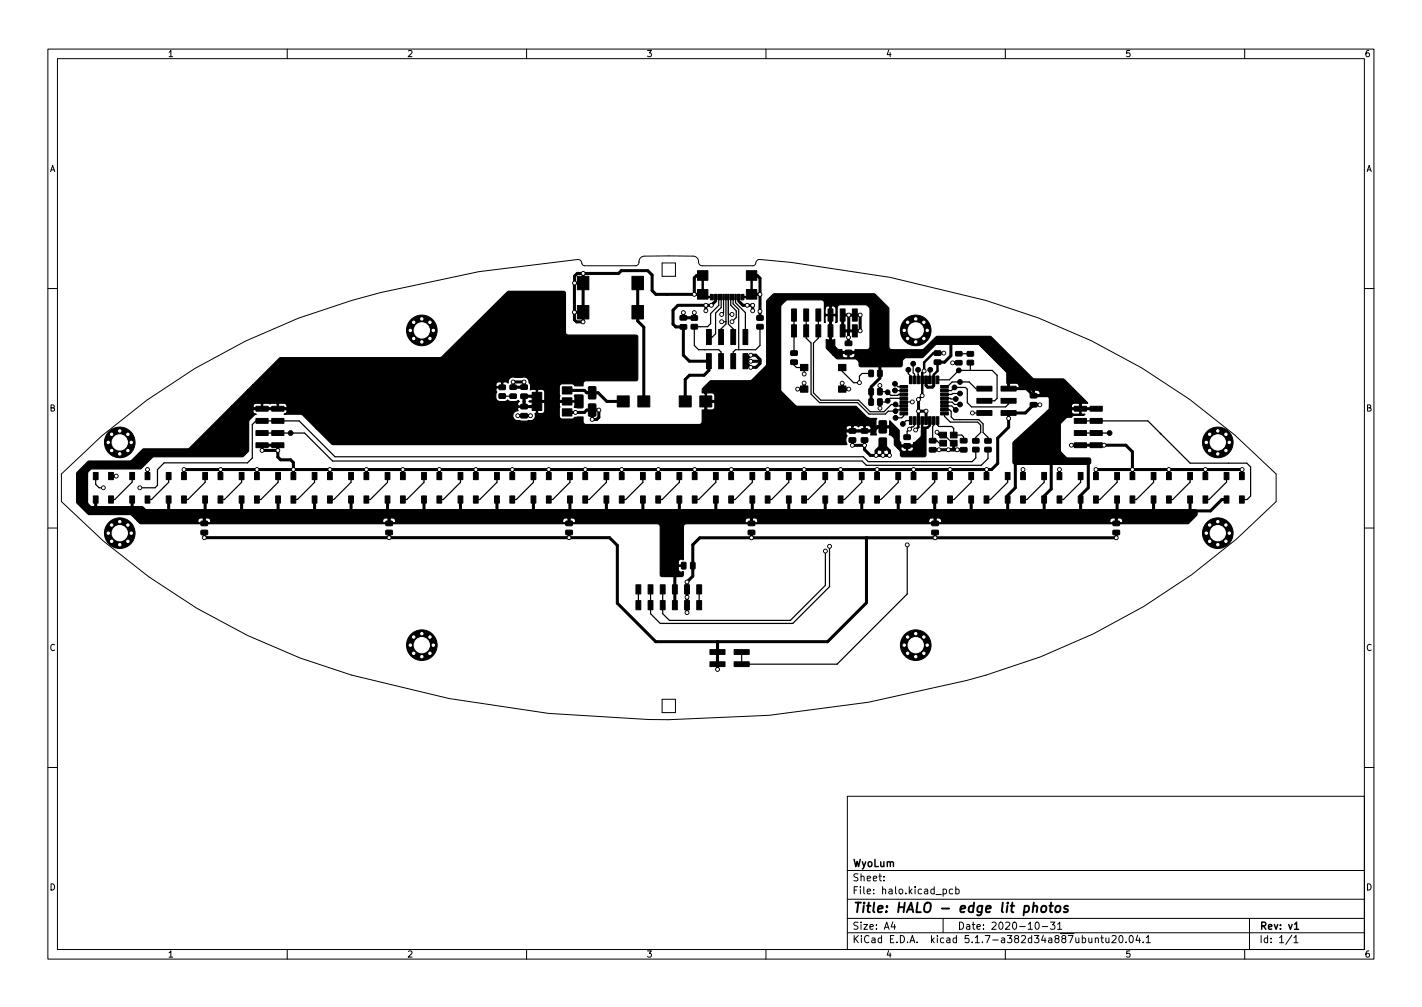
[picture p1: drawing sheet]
<svg xmlns="http://www.w3.org/2000/svg" width="297mm" height="210mm" viewBox="0 0 297 210" stroke-linecap="round" stroke-linejoin="round" font-family="sans-serif">
<defs><g id="words">
<text font-size="2.8" x="178" y="190.6">Title: HALO - edge lit photos</text>
<g font-size="2.1">
<text x="178" y="184">Sheet:</text>
<text x="178" y="181">WyoLum</text>
<text x="178" y="186.7">File: halo.kicad_pcb</text>
<text x="178" y="196.9">KiCad E.D.A. kicad 5.1.7-a382d34a887ubuntu20.04.1</text>
<text x="178" y="194.1">Size: A4</text>
<text x="200" y="194.1">Date: 2020-10-31</text>
<text x="263" y="194.1">Rev: v1</text>
<text x="263" y="196.9">Id: 1/1</text>
</g>
<g font-size="1.8">
<text x="35" y="11.9">1</text>
<text x="85" y="11.9">2</text>
<text x="135" y="11.9">3</text>
<text x="185" y="11.9">4</text>
<text x="235" y="11.9">5</text>
<text x="285" y="11.9">6</text>
<text x="10.3" y="35.9">A</text>
<text x="285.3" y="35.9">A</text>
<text x="10.3" y="85.9">B</text>
<text x="285.3" y="85.9">B</text>
<text x="10.3" y="135.9">C</text>
<text x="285.3" y="135.9">C</text>
<text x="10.3" y="185.9">D</text>
<text x="285.3" y="185.9">D</text>
<text x="35" y="199.9">1</text>
<text x="85" y="199.9">2</text>
<text x="135" y="199.9">3</text>
<text x="185" y="199.9">4</text>
<text x="235" y="199.9">5</text>
<text x="285" y="199.9">6</text>
</g>
</g></defs>
<g fill="none" stroke="#000" stroke-width=".21">
<path d="M10 10.2h277v190.1h-277zM12 12.2h273v186.1h-273zM60 10.2v2M110 10.2v2M160 10.2v2M210 10.2v2M260 10.2v2M138.3 54.9h2.8v2.8h-2.8zM10 60.2h2M285 60.2h2M10 110.2h2M285 110.2h2"/>
<path d="M138.3 146h2.8v2.8h-2.8zM139.7 150.3l21-.9 20.7-2.8 20.5-4.5a138 138 0 0 0 64.7-37.4v-5.7a137.6 137.6 0 0 0-60.6-36.3l-20-4.8-20.8-3.1-6.5-.6a1.13 1.13 0 0 0-1 1.1l-.5 .2h-10.5a.91 .91 0 0 1-.8-1.2l-.4-.6-.6-.2h-10.3a1.35 1.35 0 0 0-1.2 1.6l-.3 .3-.4 .1h-10.6a.91 .91 0 0 1-.7-1l-.7-.3-20.7 2.5-20.5 4.4a138.5 138.5 0 0 0-66.7 37.9v5.7a137.6 137.6 0 0 0 60.6 36.3l20.4 4.9 20.8 3.1 20.9 1.2 4.2 .1M10 160.2h2M177 166.3h108v32h-108zM285 160.2h2M60 198.3v2M110 198.3v2M160 198.3v2M177 194.8h108M177 191.8h108M177 187.8h108M177 181.8h108"/>
<path d="M184.6 183.8v.1M184.6 183v.1M186.5 192.5l-.4 1h1M186.9 193v1M197 191.8v3M197 185.7l.4-.1 .3 .3-.1 .7h-.6M199 185.7l-.4-.1-.3 .3 .1 .7h.6M199.6 185.7l.5-.1 .3 .3-.2 .7h-.6M199.6 185.1v1.5M210 198.3v2M216.4 192.7l.2-.2a.8 .8 0 0 1 .5 .8 .8 .8 0 0 1-.5 .7l-.2-.1-.2-.4zM217.7 193.5h1.2"/>
<path d="M219.4 192.5h1l-.5 .6 .4 .1v.7l-.2 .1-.7-.1M220.9 193l.5-.5v1.5M220.9 194h.9M228.8 196l.2-.2 .4 .1v.9M228.8 195.8v1M229.9 195.8h.6M230.1 195.3v1.3l.4 .2M231 195.8l.1 1h.3l.2-.1M231.6 195.8v1M232.3 195.5l.6-.2 .2 .5-.9 1h.9M233.9 195.4l.2-.1a.8 .8 0 0 1 .5 .8 .8 .8 0 0 1-.5 .7 1 1 0 0 1-.2-1.4zM235.2 196.7v.1"/>
<path d="M236.1 195.4l.1-.1a.8 .8 0 0 1 .5 .8 .8 .8 0 0 1-.5 .7 1 1 0 0 1-.1-1.4zM237.6 195.3l-.3 1h.9M238 195.8v1M238.8 196.7v.1M239.4 195.8l.5-.5v1.5M239.4 196.8h.9M260 198.3v2M261 191.8v6.5M269.9 195.3l-1.3 1.9M270.3 195.8l.4-.5v1.5M270.3 196.8h.8"/>
<circle cx="88.1" cy="69" r="1.72"/>
<circle cx="191.3" cy="69" r="1.72"/>
<circle cx="25" cy="92.4" r="1.72"/>
<circle cx="254.4" cy="92.4" r="1.72"/>
<circle cx="25" cy="111.3" r="1.72"/>
<circle cx="254.4" cy="111.3" r="1.72"/>
<circle cx="88.1" cy="134.7" r="1.72"/>
<circle cx="191.3" cy="134.7" r="1.72"/>
</g>
<path d="M270.4 193l.4-.5v1.5M270.4 194h.9" fill="none" stroke="#000" stroke-width=".3"/>
<path d="M215.8 189.3l.4-.2 .4 .1v1.3M217.7 189.3l.1-.1a.5 .5 0 0 1 .8 .3l-.1 .6-.2 .3a.5 .5 0 0 1-.8-.3zM219.2 189.1h.8M219.6 188.5l-.2 1.7v.2l.4 .1M220.6 189.3l.1-.1a.5 .5 0 0 1 .8 .3v.6l-.3 .3a.5 .5 0 0 1-.8-.3zM223.1 189.2a.49 .49 0 0 0-.8 .3l.1 .2 .6 .2 .1 .2-.3 .4-.6-.1" fill="none" stroke="#000" stroke-width=".4"/>
<g fill="#000" stroke="#000" stroke-width=".21">
<path d="M120.6 57.7h2.4v2.8h-2.4zM132 57.7h2.4v2.8h-2.4zM145.7 56.5h2.2v2h-2.2zM155.9 56.5h2.2v2h-2.2zM120.6 63.8h2.4v2.8h-2.4zM132 63.8h2.4v2.8h-2.4zM142.1 65.9h1.2l.2 .2-.1 .6-.2 .2-1-.1-.2-.2zM142.1 67.8h1.2l.2 .2-.1 .6-.2 .2-1-.1-.2-.2zM144.4 66l1.2-.1 .1 .9-1.3 .1zM144.4 67.8l1.2-.1 .1 .9-1.3 .1zM145.7 60.5h2.2v2h-2.2zM147.6 68.8h1v3.1h-1z"/>
<path d="M147.6 73.8h1v3.2h-1zM148.4 61.5h.6v1.1h-.6zM149.2 61.5h.6v1.1h-.6zM150 61.5h.3v1.1h-.3zM150.5 61.5h.3v1.1h-.3zM150.1 68.8h1v3.1h-1zM150.1 73.8h1v3.2h-1zM151 61.5h.3v1.1h-.3zM151.5 61.5h.3v1.1h-.3zM152 61.5h.3v1.1h-.3zM152.5 61.5h.3v1.1h-.3zM153 61.5h.3v1.1h-.3z"/>
<path d="M152.7 68.8h1v3.1h-1zM152.7 73.8h1v3.2h-1zM153.5 61.5h.3v1.1h-.3zM154 61.5h.6v1.1h-.6zM154.8 61.5h.6v1.1h-.6zM155.2 68.8h1v3.1h-1zM155.2 73.8h1v3.2h-1zM155.9 60.5h2.2v2h-2.2zM158.1 66l1.2-.1 .1 .9-1.2 .1zM158.1 67.8l1.2-.1 .1 .9-1.2 .1zM165.4 64.5h1v2.6h-1zM165.4 67.8h1v2.6h-1z"/>
<path d="M165.2 75.2l1.3-.1 .1 .2v.7l-.2 .1h-1.1l-.2-.2zM165.2 73.3l1.3-.1 .1 .2v.7l-.2 .1h-1.1l-.2-.2zM167.9 67.8h1v2.6h-1zM167.9 64.5h1v2.6h-1zM167.2 76.1h1.6v1.3h-1.6zM170.4 64.5h1v2.6h-1zM170.4 67.8h1v2.6h-1zM173 67.8h1v2.6h-1zM173 64.5h1v2.6h-1zM175.5 64.5h1v2.6h-1zM175.5 67.8h1v2.6h-1zM175.2 76.1h1.5v1.3h-1.5z"/>
<path d="M176.6 71.3l1.2-.1 .2 .2-.1 .7-.2 .1h-1.1l-.1-.2zM176.6 73.2l1.2-.1 .2 .2-.1 .7-.2 .1h-1.1l-.1-.2zM178.1 67.8h1v2.6h-1zM178.1 64.5h1v2.6h-1zM181.5 77.3l.9 .1v1.2h-.9zM183.4 77.3l.9 .1-.1 1.2h-.9zM195.2 73.3l1.2-.1 .2 .2-.1 .7-.2 .1h-1.1l-.1-.2zM195.2 75.2l1.2-.1 .2 .2-.1 .7-.2 .1h-1.1l-.1-.2zM199.7 75.3h1.2v.8l-1.2 .1zM199.7 73.4h1.2v.8l-1.2 .1zM202.1 73.4h1.2v.9l-1.2 .1zM202.1 75.3l1.2-.1v.9l-1.2 .1z"/>
<path d="M53.5 92.5h2.5v1h-2.5zM53.5 87.4h2.5v1h-2.5zM53.5 89.9h2.5v1h-2.5zM53.5 84.8h2.5v1h-2.5zM56.8 89.9h2.5v1h-2.5zM56.8 84.8h2.5v1h-2.5zM56.8 92.5h2.5v1h-2.5zM56.8 87.4h2.5v1h-2.5zM104.3 82.3l1.2-.1 .1 .9-1.3 .1zM104.3 80.4h1.2l.1 .9h-1.3zM106.6 80.4h1.2v.8l-1.2 .1zM106.6 82.3h1.2v.8l-1.2 .1z"/>
<path d="M108.8 80.4h1.3l.1 .2v.6l-.2 .1h-1.1l-.1-.2zM108.8 82.3h1.3l.1 .2v.6l-.2 .1h-1.1l-.1-.2zM108.8 86.4l1.3-.1 .1 .2v.7l-.2 .1h-1.1l-.1-.2zM108.8 84.5l1.3-.1 .1 .2v.7l-.2 .1h-1.1l-.1-.2zM111.2 81.9h2v3.8h-2zM117.5 83.1h2v1.5h-2zM117.5 80.8h2v1.5h-2zM117.5 85.4h2v1.5h-2zM123 84.4l1.2-.1 .3 .1v2.3l-.1 .2h-1.3l-.2-.1zM123 80.8l1.2-.1 .3 .1v2.3l-.1 .2h-1.3l-.2-.1zM128.9 82.7h2.5v2.3h-2.5zM133.2 82.7h2.5v2.3h-2.5z"/>
<path d="M141.9 82.7h2.5v2.3h-2.5zM146.2 82.7h2.5v2.3h-2.5zM167.2 80.6h1.6v1.3h-1.6zM175.2 80.6h1.5v1.3h-1.5zM177.4 91.4h1.2l.2 .2-.1 .6-.1 .2-1.1-.1-.2-.1zM177.4 89.5h1.2l.2 .2-.1 .6-.1 .2-1.1-.1-.2-.1zM179.9 91.4h1.3l.1 .2v.6l-.2 .2-1.1-.1-.1-.1zM179.9 89.5h1.3l.1 .2v.6l-.2 .2-1.1-.1-.1-.1zM181.5 81.2h.9v1.2h-.9zM181.5 83.3l.9 .1v1.2l-.9-.1zM183.4 81.2h.9l-.1 1.2h-.9zM183.4 83.3l.9 .1-.1 1.2-.9-.1z"/>
<path d="M183.7 91.5l1.3-.1 .2 .2v2.2l-.1 .2h-1.3l-.2-.1zM183.7 87.9l1.3-.1 .2 .2v2.2l-.1 .2h-1.3l-.2-.1zM188 80.5h1.6v.5h-1.6zM188 81.3h1.6v.5h-1.6zM188 82.1h1.6v.5h-1.6zM188 82.9h1.6v.5h-1.6zM188 83.7h1.6v.5h-1.6zM188 84.5h1.6v.5h-1.6zM188 85.3h1.6v.5h-1.6zM188 86.1h1.6v.5h-1.6zM188.9 90.8h1.2v.9l-1.2 .1zM188.9 92.7l1.2-.1v.9l-1.2 .1z"/>
<path d="M190 87h.5v1.6h-.5zM190 78.5h.5v1.6h-.5zM190.8 87h.5v1.6h-.5zM190.8 78.5h.5v1.6h-.5zM191.6 87h.5v1.6h-.5zM191.6 78.5h.5v1.6h-.5zM192.4 87h.5v1.6h-.5zM192.4 78.5h.5v1.6h-.5zM193.2 87h.5v1.6h-.5zM193.2 78.5h.5v1.6h-.5zM194 87h.5v1.6h-.5zM194 78.5h.5v1.6h-.5z"/>
<path d="M194.8 87h.5v1.6h-.5zM194.8 78.5h.5v1.6h-.5zM194.2 93.5l1.2-.1 .1 .2v.7l-.2 .1h-1.1l-.1-.2zM194.2 91.6l1.2-.1 .1 .2v.7l-.2 .1h-1.1l-.1-.2zM195.6 87h.5v1.6h-.5zM195.6 78.5h.5v1.6h-.5zM196.3 90.2h1.4v1.2h-1.4zM196.3 91.9h1.4v1.2h-1.4zM196.5 86.1h1.6v.5h-1.6zM196.5 85.3h1.6v.5h-1.6zM196.5 84.5h1.6v.5h-1.6zM196.5 83.7h1.6v.5h-1.6z"/>
<path d="M196.5 82.9h1.6v.5h-1.6zM196.5 82.1h1.6v.5h-1.6zM196.5 81.3h1.6v.5h-1.6zM196.5 80.5h1.6v.5h-1.6zM198.5 90.2h1.4v1.2h-1.4zM198.5 91.9h1.4v1.2h-1.4zM200.6 91.6l1.3-.1 .1 .2v.7l-.2 .1h-1.1l-.1-.2zM200.6 93.5l1.3-.1 .1 .2v.7l-.2 .1h-1.1l-.1-.2zM204.1 80.6h3.1v1h-3.1zM204.1 83.2h3.1v1h-3.1zM204.1 85.7h3.1v1h-3.1zM203.2 93.4h1.2l.1 .9h-1.3z"/>
<path d="M203.2 91.6h1.2l.1 .8-1.3 .1zM205.7 91.6h1.3v.8l-1.2 .1zM205.7 93.4h1.3v.9h-1.2zM209.1 80.6h3.2v1h-3.2zM209.1 83.2h3.2v1h-3.2zM209.1 85.7h3.2v1h-3.2zM215.2 82.2l1.3-.1 .1 .2v.7l-.2 .1h-1.1l-.1-.2zM215.2 84.1l1.3-.1 .1 .2v.7l-.2 .1h-1.1l-.1-.2zM224.4 92.5h2.5v1h-2.5zM224.4 87.4h2.5v1h-2.5zM224.4 89.9h2.5v1h-2.5zM224.4 84.8h2.5v1h-2.5z"/>
<path d="M227.7 89.9h2.6v1h-2.6zM227.7 84.8h2.6v1h-2.6zM227.7 92.5h2.6v1h-2.6zM227.7 87.4h2.6v1h-2.6zM19.5 103.5h1v1.5h-1zM19.5 98.6h1v1.5h-1zM22.7 103.5h1v1.5h-1zM22.7 98.6h1v1.5h-1zM27.1 103.5h1v1.5h-1zM27.1 98.6h1v1.5h-1zM30.3 103.5h1v1.5h-1zM30.3 98.6h1v1.5h-1z"/>
<path d="M34.7 103.5h1v1.5h-1zM34.7 98.6h1v1.5h-1zM37.9 103.5h1v1.5h-1zM37.9 98.6h1v1.5h-1zM42 108.9l1.3-.1 .1 .2v.6l-.2 .2h-1.1l-.2-.2zM42 110.8l1.3-.1 .1 .2v.6l-.2 .2h-1.1l-.2-.2zM42.3 103.5h1v1.5h-1zM42.3 98.6h1v1.5h-1zM45.6 103.5h1v1.5h-1zM45.6 98.6h1v1.5h-1zM50 103.5h1v1.5h-1zM50 98.6h1v1.5h-1z"/>
<path d="M53.2 103.5h1v1.5h-1zM53.2 98.6h1v1.5h-1zM57.6 103.5h1v1.5h-1zM57.6 98.6h1v1.5h-1zM60.8 103.5h1v1.5h-1zM60.8 98.6h1v1.5h-1zM65.2 103.5h1v1.5h-1zM65.2 98.6h1v1.5h-1zM68.4 103.5h1v1.5h-1zM68.4 98.6h1v1.5h-1zM72.8 103.5h1v1.5h-1zM72.8 98.6h1v1.5h-1z"/>
<path d="M76 103.5h1v1.5h-1zM76 98.6h1v1.5h-1zM80.4 103.5h1v1.5h-1zM80.4 98.6h1v1.5h-1zM80.6 108.9l1.3-.1 .1 .2v.6l-.2 .2h-1.1l-.1-.2zM80.6 110.8l1.3-.1 .1 .2v.6l-.2 .2h-1.1l-.1-.2zM83.7 103.5h1v1.5h-1zM83.7 98.6h1v1.5h-1zM88.1 103.5h1v1.5h-1zM88.1 98.6h1v1.5h-1zM91.3 103.5h1v1.5h-1zM91.3 98.6h1v1.5h-1z"/>
<path d="M95.7 103.5h1v1.5h-1zM95.7 98.6h1v1.5h-1zM98.9 103.5h1v1.5h-1zM98.9 98.6h1v1.5h-1zM103.3 103.5h1v1.5h-1zM103.3 98.6h1v1.5h-1zM106.5 103.5h1v1.5h-1zM106.5 98.6h1v1.5h-1zM110.9 103.5h1v1.5h-1zM110.9 98.6h1v1.5h-1zM114.1 103.5h1v1.5h-1zM114.1 98.6h1v1.5h-1z"/>
<path d="M118.2 108.9l1.3-.1 .1 .2v.6l-.2 .2h-1.1l-.2-.2zM118.2 110.8l1.3-.1 .1 .2v.6l-.2 .2h-1.1l-.2-.2zM118.5 103.5h1v1.5h-1zM118.5 98.6h1v1.5h-1zM121.8 103.5h1v1.5h-1zM121.8 98.6h1v1.5h-1zM126.2 103.5h1v1.5h-1zM126.2 98.6h1v1.5h-1zM129.4 103.5h1v1.5h-1zM129.4 98.6h1v1.5h-1zM133.8 103.5h1v1.5h-1zM133.8 98.6h1v1.5h-1z"/>
<path d="M137 103.5h1v1.5h-1zM137 98.6h1v1.5h-1zM141.4 103.5h1v1.5h-1zM141.4 98.6h1v1.5h-1zM142.4 117.5l.7-.1 .2 .1v1.1l-.1 .2h-.7l-.2-.1zM144.3 117.5l.7-.1 .2 .1v1.1l-.1 .2h-.7l-.2-.1zM144.6 103.5h1v1.5h-1zM144.6 98.6h1v1.5h-1zM149 103.5h1v1.5h-1zM149 98.6h1v1.5h-1zM152.2 103.5h1v1.5h-1zM152.2 98.6h1v1.5h-1z"/>
<path d="M156.3 108.9l1.3-.1 .1 .2v.6l-.2 .2h-1.1l-.2-.2zM156.3 110.8l1.3-.1 .1 .2v.6l-.2 .2h-1.1l-.2-.2zM156.6 103.5h1v1.5h-1zM156.6 98.6h1v1.5h-1zM159.9 103.5h1v1.5h-1zM159.9 98.6h1v1.5h-1zM164.3 103.5h1v1.5h-1zM164.3 98.6h1v1.5h-1zM167.5 103.5h1v1.5h-1zM167.5 98.6h1v1.5h-1zM171.9 103.5h1v1.5h-1zM171.9 98.6h1v1.5h-1z"/>
<path d="M175.1 103.5h1v1.5h-1zM175.1 98.6h1v1.5h-1zM179.5 103.5h1v1.5h-1zM179.5 98.6h1v1.5h-1zM182.7 103.5h1v1.5h-1zM182.7 98.6h1v1.5h-1zM187.1 103.5h1v1.5h-1zM187.1 98.6h1v1.5h-1zM190.3 103.5h1v1.5h-1zM190.3 98.6h1v1.5h-1zM194.7 103.5h1v1.5h-1zM194.7 98.6h1v1.5h-1z"/>
<path d="M194.7 108.9l1.2-.1 .1 .2v.6l-.2 .2h-1.1l-.1-.2zM194.7 110.8l1.2-.1 .1 .2v.6l-.2 .2h-1.1l-.1-.2zM198 103.5h1v1.5h-1zM198 98.6h1v1.5h-1zM202.4 103.5h1v1.5h-1zM202.4 98.6h1v1.5h-1zM205.6 103.5h1v1.5h-1zM205.6 98.6h1v1.5h-1zM210 103.5h1v1.5h-1zM210 98.6h1v1.5h-1zM213.2 103.5h1v1.5h-1zM213.2 98.6h1v1.5h-1z"/>
<path d="M217.6 103.5h1v1.5h-1zM217.6 98.6h1v1.5h-1zM220.8 103.5h1v1.5h-1zM220.8 98.6h1v1.5h-1zM225.2 103.5h1v1.5h-1zM225.2 98.6h1v1.5h-1zM228.4 103.5h1v1.5h-1zM228.4 98.6h1v1.5h-1zM232.5 108.9l1.3-.1 .1 .2v.6l-.2 .2h-1.1l-.2-.2zM232.5 110.8l1.3-.1 .1 .2v.6l-.2 .2h-1.1l-.2-.2zM232.8 103.5h1v1.5h-1zM232.8 98.6h1v1.5h-1z"/>
<path d="M236.1 103.5h1v1.5h-1zM236.1 98.6h1v1.5h-1zM240.5 103.5h1v1.5h-1zM240.5 98.6h1v1.5h-1zM243.7 103.5h1v1.5h-1zM243.7 98.6h1v1.5h-1zM248.1 103.5h1v1.5h-1zM248.1 98.6h1v1.5h-1zM251.3 103.5h1v1.5h-1zM251.3 98.6h1v1.5h-1zM255.7 103.5h1v1.5h-1zM255.7 98.6h1v1.5h-1z"/>
<path d="M258.9 103.5h1v1.5h-1zM258.9 98.6h1v1.5h-1zM132.8 125.4h1.1v1.9h-1.1zM132.8 122.1h1.1v1.9h-1.1zM135.4 122.1h1v1.9h-1zM135.4 125.4h1v1.9h-1zM137.9 125.4h1v1.9h-1zM137.9 122.1h1v1.9h-1zM140.5 122.1h1v1.9h-1zM140.5 125.4h1v1.9h-1zM143 125.4h1v1.9h-1zM143 122.1h1v1.9h-1z"/>
<path d="M145.5 122.1h1.1v1.9h-1.1zM145.5 125.4h1.1v1.9h-1.1zM148.3 138.2h3.2v1h-3.2zM148.3 135.6h3.2v1h-3.2zM153.3 138.2h3.2v1h-3.2zM153.3 135.6h3.2v1h-3.2z"/>
<circle cx="120" cy="59.1" r=".4"/>
<circle cx="121.8" cy="57.1" r=".4"/>
<circle cx="85.7" cy="69" r=".4"/>
<circle cx="86.4" cy="67.3" r=".4"/>
<circle cx="86.4" cy="70.7" r=".4"/>
<circle cx="88.1" cy="69" r="3.2"/>
<circle cx="88.1" cy="71.4" r=".4"/>
<circle cx="88.1" cy="66.6" r=".4"/>
<circle cx="89.8" cy="67.3" r=".4"/>
<circle cx="89.8" cy="70.7" r=".4"/>
<circle cx="90.5" cy="69" r=".4"/>
<circle cx="107.2" cy="79.8" r=".4"/>
<circle cx="109.5" cy="79.8" r=".4"/>
<circle cx="120" cy="65.2" r=".4"/>
<circle cx="121.8" cy="67.2" r=".4"/>
<circle cx="142.7" cy="65.3" r=".4"/>
<circle cx="145" cy="61.5" r=".4"/>
<circle cx="145" cy="65.3" r=".4"/>
<circle cx="147.4" cy="64.9" r=".4"/>
<circle cx="147.4" cy="63.7" r=".4"/>
<circle cx="148.6" cy="63.7" r=".4"/>
<circle cx="150.7" cy="65.7" r=".4"/>
<circle cx="150.7" cy="67.2" r=".4"/>
<circle cx="152.9" cy="67.2" r=".4"/>
<circle cx="152.9" cy="65.7" r=".4"/>
<circle cx="156.1" cy="63.7" r=".4"/>
<circle cx="156.8" cy="74.2" r=".4"/>
<circle cx="156.8" cy="75.4" r=".4"/>
<circle cx="156.8" cy="76.7" r=".4"/>
<circle cx="157.2" cy="64.9" r=".4"/>
<circle cx="157.2" cy="63.7" r=".4"/>
<circle cx="158.7" cy="65" r=".4"/>
<circle cx="158.7" cy="61.5" r=".4"/>
<circle cx="168" cy="80" r=".4"/>
<circle cx="168" cy="78.1" r=".4"/>
<circle cx="177.2" cy="70.5" r=".4"/>
<circle cx="177.3" cy="65.8" r=".4"/>
<circle cx="179.5" cy="79.9" r=".4"/>
<circle cx="179.7" cy="65.8" r=".4"/>
<circle cx="179.7" cy="69.1" r=".4"/>
<circle cx="188.9" cy="69" r=".4"/>
<circle cx="189.6" cy="67.3" r=".4"/>
<circle cx="189.6" cy="70.7" r=".4"/>
<circle cx="189.7" cy="77.2" r=".5"/>
<circle cx="190.8" cy="75.9" r=".5"/>
<circle cx="191.3" cy="69" r="3.2"/>
<circle cx="191.3" cy="71.4" r=".4"/>
<circle cx="191.3" cy="66.6" r=".4"/>
<circle cx="191.8" cy="77.2" r=".5"/>
<circle cx="193" cy="67.3" r=".4"/>
<circle cx="193" cy="70.7" r=".4"/>
<circle cx="193" cy="77.5" r=".4"/>
<circle cx="193.7" cy="69" r=".4"/>
<circle cx="194.3" cy="77.2" r=".5"/>
<circle cx="197.2" cy="73.7" r=".4"/>
<circle cx="199" cy="75.8" r=".4"/>
<circle cx="200.3" cy="77.3" r=".5"/>
<circle cx="200.5" cy="79.8" r=".5"/>
<circle cx="22.6" cy="92.4" r=".4"/>
<circle cx="23.3" cy="90.7" r=".4"/>
<circle cx="23.3" cy="94.1" r=".4"/>
<circle cx="24.3" cy="99.4" r=".4"/>
<circle cx="25" cy="94.8" r=".4"/>
<circle cx="25" cy="92.4" r="3.2"/>
<circle cx="25" cy="90" r=".4"/>
<circle cx="26.7" cy="90.7" r=".4"/>
<circle cx="26.7" cy="94.1" r=".4"/>
<circle cx="27.4" cy="92.4" r=".4"/>
<circle cx="30.8" cy="98" r=".4"/>
<circle cx="38.4" cy="98" r=".4"/>
<circle cx="46.1" cy="98" r=".4"/>
<circle cx="53.7" cy="98" r=".4"/>
<circle cx="54.7" cy="94.1" r=".4"/>
<circle cx="58" cy="94.1" r=".4"/>
<circle cx="60.7" cy="90.4" r=".5"/>
<circle cx="61.3" cy="98" r=".4"/>
<circle cx="68.9" cy="98" r=".4"/>
<circle cx="76.5" cy="98" r=".4"/>
<circle cx="84.2" cy="98" r=".4"/>
<circle cx="91.8" cy="98" r=".4"/>
<circle cx="99.4" cy="98" r=".4"/>
<circle cx="107" cy="98" r=".4"/>
<circle cx="108.2" cy="86.8" r=".4"/>
<circle cx="110.8" cy="86.8" r=".4"/>
<circle cx="114.6" cy="98" r=".4"/>
<circle cx="120.2" cy="86.1" r=".4"/>
<circle cx="122.3" cy="98" r=".4"/>
<circle cx="123.7" cy="87.6" r=".4"/>
<circle cx="125.1" cy="85.6" r=".4"/>
<circle cx="129.9" cy="98" r=".4"/>
<circle cx="137.5" cy="98" r=".4"/>
<circle cx="145.1" cy="98" r=".4"/>
<circle cx="152.8" cy="98" r=".4"/>
<circle cx="160.4" cy="98" r=".4"/>
<circle cx="166.6" cy="81.2" r=".4"/>
<circle cx="168" cy="98" r=".4"/>
<circle cx="175.6" cy="98" r=".4"/>
<circle cx="175.9" cy="80" r=".4"/>
<circle cx="177.3" cy="81.2" r=".4"/>
<circle cx="178.1" cy="93" r=".4"/>
<circle cx="180.6" cy="93" r=".4"/>
<circle cx="183" cy="95.1" r=".4"/>
<circle cx="183.2" cy="98" r=".4"/>
<circle cx="183.8" cy="80.5" r=".4"/>
<circle cx="183.8" cy="85.2" r=".4"/>
<circle cx="184.4" cy="95.1" r=".4"/>
<circle cx="185.4" cy="83.7" r=".5"/>
<circle cx="185.4" cy="81.9" r=".5"/>
<circle cx="185.8" cy="95.1" r=".4"/>
<circle cx="186.9" cy="81.5" r=".5"/>
<circle cx="186.9" cy="80.1" r=".5"/>
<circle cx="187.1" cy="84.4" r=".5"/>
<circle cx="187.1" cy="85.8" r=".5"/>
<circle cx="187.1" cy="87.2" r=".5"/>
<circle cx="188.6" cy="88.5" r=".5"/>
<circle cx="190" cy="89.6" r=".4"/>
<circle cx="190.6" cy="83.9" r=".4"/>
<circle cx="190.8" cy="98" r=".4"/>
<circle cx="191.3" cy="89.8" r=".4"/>
<circle cx="191.8" cy="83.4" r=".4"/>
<circle cx="191.9" cy="85.8" r=".4"/>
<circle cx="192.6" cy="82.6" r=".4"/>
<circle cx="193.4" cy="85.8" r=".4"/>
<circle cx="195.7" cy="90.2" r=".4"/>
<circle cx="196.1" cy="93.9" r=".4"/>
<circle cx="198.1" cy="93.9" r=".4"/>
<circle cx="198.5" cy="98" r=".4"/>
<circle cx="199.4" cy="80.9" r=".5"/>
<circle cx="199.6" cy="83.3" r=".5"/>
<circle cx="199.6" cy="85.6" r=".5"/>
<circle cx="200" cy="93.9" r=".4"/>
<circle cx="200.5" cy="84.4" r=".5"/>
<circle cx="200.5" cy="82.2" r=".5"/>
<circle cx="203.1" cy="86.2" r=".4"/>
<circle cx="206.1" cy="98" r=".4"/>
<circle cx="210.7" cy="87.4" r=".4"/>
<circle cx="213.7" cy="98" r=".4"/>
<circle cx="217.2" cy="84.5" r=".4"/>
<circle cx="221.3" cy="98" r=".4"/>
<circle cx="223.8" cy="93" r=".4"/>
<circle cx="228.9" cy="98" r=".4"/>
<circle cx="230.6" cy="93" r=".4"/>
<circle cx="231.8" cy="90.4" r=".5"/>
<circle cx="236.6" cy="98" r=".4"/>
<circle cx="244.2" cy="98" r=".4"/>
<circle cx="251.8" cy="98" r=".4"/>
<circle cx="252" cy="92.4" r=".4"/>
<circle cx="252.7" cy="90.7" r=".4"/>
<circle cx="252.7" cy="94.1" r=".4"/>
<circle cx="254.4" cy="92.4" r="3.2"/>
<circle cx="254.4" cy="94.8" r=".4"/>
<circle cx="254.4" cy="90" r=".4"/>
<circle cx="256.1" cy="90.7" r=".4"/>
<circle cx="256.1" cy="94.1" r=".4"/>
<circle cx="256.8" cy="92.4" r=".4"/>
<circle cx="259.5" cy="98" r=".4"/>
<circle cx="21.6" cy="101.8" r=".4"/>
<circle cx="22.6" cy="111.3" r=".4"/>
<circle cx="23.3" cy="113" r=".4"/>
<circle cx="23.3" cy="109.6" r=".4"/>
<circle cx="25" cy="108.9" r=".4"/>
<circle cx="25" cy="111.3" r="3.2"/>
<circle cx="25" cy="113.7" r=".4"/>
<circle cx="26.7" cy="113" r=".4"/>
<circle cx="26.7" cy="109.6" r=".4"/>
<circle cx="27.4" cy="111.3" r=".4"/>
<circle cx="29.2" cy="101.8" r=".4"/>
<circle cx="42.7" cy="112.3" r=".4"/>
<circle cx="81.3" cy="112.3" r=".4"/>
<circle cx="118.9" cy="112.3" r=".4"/>
<circle cx="157" cy="112.3" r=".4"/>
<circle cx="172.4" cy="115.1" r=".4"/>
<circle cx="173.3" cy="114.1" r=".4"/>
<circle cx="189.5" cy="113.8" r=".4"/>
<circle cx="195.3" cy="112.3" r=".4"/>
<circle cx="233.2" cy="112.3" r=".4"/>
<circle cx="252" cy="111.3" r=".4"/>
<circle cx="252.7" cy="113" r=".4"/>
<circle cx="252.7" cy="109.6" r=".4"/>
<circle cx="254.4" cy="111.3" r="3.2"/>
<circle cx="254.4" cy="108.9" r=".4"/>
<circle cx="254.4" cy="113.7" r=".4"/>
<circle cx="256.1" cy="113" r=".4"/>
<circle cx="256.1" cy="109.6" r=".4"/>
<circle cx="256.8" cy="111.3" r=".4"/>
<circle cx="85.7" cy="134.7" r=".4"/>
<circle cx="86.4" cy="136.4" r=".4"/>
<circle cx="86.4" cy="133" r=".4"/>
<circle cx="88.1" cy="134.7" r="3.2"/>
<circle cx="88.1" cy="132.3" r=".4"/>
<circle cx="88.1" cy="137.1" r=".4"/>
<circle cx="89.8" cy="136.4" r=".4"/>
<circle cx="89.8" cy="133" r=".4"/>
<circle cx="90.5" cy="134.7" r=".4"/>
<circle cx="143.5" cy="124.7" r=".4"/>
<circle cx="143.5" cy="121.5" r=".4"/>
<circle cx="143.5" cy="127.9" r=".4"/>
<circle cx="149.9" cy="139.8" r=".4"/>
<circle cx="188.9" cy="134.7" r=".4"/>
<circle cx="189.6" cy="136.4" r=".4"/>
<circle cx="189.6" cy="133" r=".4"/>
<circle cx="191.3" cy="134.7" r="3.2"/>
<circle cx="191.3" cy="132.3" r=".4"/>
<circle cx="191.3" cy="137.1" r=".4"/>
<circle cx="193" cy="136.4" r=".4"/>
<circle cx="193" cy="133" r=".4"/>
<circle cx="193.7" cy="134.7" r=".4"/>
</g>
<g fill="none" stroke="#000" stroke-width=".63">
<path d="M120 59.1h.1M120 59.1h1.8M121.8 57.1v10.1h-1.4l-.4-.4v-9.1l.6-.6h8.6l.6-.6h5.5l.9 .9v3.3l.8 .8h9.8M121.8 57.1h.1M133.2 59.1v7.9l1.3 1.3v15.5M146.8 57.5h-1.3l-.5 .5v3.5M157 57.5h1.2l.5 .6v8.3M107.2 79.8h2.3v1h-2.3zM120 65.2h.1M120 65.2h1.8M142.7 65.3v1.1h2.3M145 66.4h.1"/>
<path d="M145 65.3v1.1M145 61.5h.1M147.4 63.7v1.2M149.5 62.8l-.9 .9h-7l-1 1.1v2.9l.6 .6h1.5v5.9l1.3 1.2h4.1v1.9l-1 1.1h-3.1l-.9 .8v4.6M154.3 62.8l.9 .9h2v1.2M155.7 75.4h3M155.7 75.3l1.1-1.1h1.1l.8 .9v.8l-.8 .8h-1.1l-1.1-1.1zM156.8 75.4h.1M157 61.5h1.7M158.7 61.5h.1M168 80v1.2h-1.4M173.5 65.8v6.6l1.4 1.4h.6l.2-.2h3.8l.2 .2h12.9l2.1-2.2h9.8l6.2 6.3v3.2h3.7l1.5 1.5"/>
<path d="M175.9 80v1.2h1.4M176 65.8h3.7v3.3h-3.7zM177.3 65.8l-.1 5.9M179.7 65.8h.1M183.8 73.8v5.2l-1.8 1.8v3.1M183.8 73.8h.1M193.4 79.3v1.2l.4 .3h.9l.3-.3v-1.2M193.4 79.3h.1M198.6 71.6v2.7l-1.3 1.3h-1.5M200.3 75.7l-1.3 .1M23.2 99.4h1.1M30.8 98v1.4"/>
<path d="M30.8 98h.1M38.4 98v1.4M38.4 98h.1M46.1 98l-.1 1.4M53.7 98v1.4M53.7 98h.1M58 94v.1M58 94.1h-3.3v-1.1h3.3v2.4l.6 .6h2.1l.6 .6v2.8M61.3 98h.1M68.9 98v1.4M68.9 98h.1M76.5 98v1.4"/>
<path d="M76.5 98h.1M84.1 98v1.4M84.2 98h-.1M91.8 98v1.4M91.8 98h.1M99.4 98v1.4M99.4 98h.1M107 98v1.4M107 98h.1M108.2 86.8h.1M108.2 86.8h2.6M109.5 80.8h.1"/>
<path d="M109.5 82.7h1.6l1.1 1.1-1.1 1.1h-1.6zM110.8 86.8h.1M112.2 83.8h6.3M112.3 89.1h.1M114.6 98v1.4M114.6 98h.1M118.5 81.5h3.6l.5 .5h2.3l1.8 1.8h3.5M122.2 98v1.4M122.3 98h-.1M123.7 85.6v2h1l.4-.5v-1.5M125.1 85.6h.1M125.1 85.6h-2.5l-.5 .5h-3.6"/>
<path d="M129.9 98v1.4M129.9 98h.1M137.5 98v1.4M145.1 98v1.4M145.1 98h.1M152.8 98l-.1 1.4M160.3 98v1.4M160.4 98h-.1M166.6 81.2h.1M168 98v1.4M168 98h.1M175.6 98v1.4"/>
<path d="M175.6 98h.1M177.3 81.2h.1M178.1 91.9v1.1h2.5M180.6 91.9v2l1.2 1.2h4v-1l-1.4-1.4M183.2 98v1.4M183.2 98h.1M184.4 92.7v2.4M184.4 92.7l-1.4 1.4v1M190.7 93.1h-2.7l-.8-.8v-2.2l-1-1h-2.8l-.9 .9h-14.6l-6.2-6.2h-14.3v5l-.3 .3h-43.6l-3.8-3.8h-47.1l-1.8 1.8v5.1l-2.4 2.4h-17.5l-2.2 2.2h-9.8l-1.8 1.7v6.5l1.7 1.7h234.1l2.3-2.4h1M190.8 98v1.4M190.8 98h.1M191.8 83.4h.1"/>
<path d="M191.8 83.4v4.4M191.9 85.8l-.1 .1M191.9 85.8h1.5M193.4 85.9v1.9M193.4 85.8v.1M194.8 93.9h6.5M195.7 90.2l.6 .6h.7M198.4 98v1.4M198.5 98h-.1M199.2 93.9h.1M199.2 92.5v1.4M206.1 98v1.4"/>
<path d="M213.7 98v1.4M213.7 98h.1M215.8 82.6h8.7l1.2 1.2v1.5M217.2 84.5h-1.3l-1.7 1.7h-3.5v3l-2.3 2.3v5.3l-1.3 1.2h-168.7M221.3 98v1.4M221.3 98h.1M223.8 93h11.4l1.4 1.3-.1 5.1M228.9 98v1.4M228.9 98h.1M228.9 98h30.6l-.1 1.4M229 85.3h-6.6l-2.8 2.8v14l-1.5 1.5v3.1M236.6 98h-.1"/>
<path d="M244.2 98v1.4M244.2 98h.1M251.8 98v1.4M251.8 98h.1M20 104.3v2.2l-.2 .2M27.6 104.3v2.4M35.2 104.3v2.4M42.7 111.2v1.1h84.6l1.7 1.6v12.1l8 8h35.9l8.1-8.1v-13.6M42.9 104.3l-.2 5M50.5 106.7h.1M50.5 104.3v2.4M58.1 106.7h.1"/>
<path d="M58.1 104.3v2.4M65.7 106.7h.1M65.7 104.3v2.4M73.3 104.3v2.4M73.3 106.7h.1M81 104.3v2.3l.3 .4v2.3M81.3 111.2v1.1M88.6 104.3v2.4M96.2 104.3v2.4M103.8 104.3v2.4M111.4 104.3l.1 2.4M118.9 111.2v1.1"/>
<path d="M119.1 104.3l-.2 5M126.7 106.7h.1M126.7 104.3v2.4M134.3 106.7h.1M134.3 104.3v2.4M139.7 106.7v5.8l1.3 1.3v12.6M141.9 104.3v2.4M149.5 104.3l.1 2.4M157 111.2v1.1M157.2 104.3l-.2 5M164.8 104.3v2.4M172.4 104.3v2.4"/>
<path d="M180 104.3v2.4M187.6 104.3l.1 2.4M195.3 104.3v5M195.3 111.2v1.1M202.9 104.3v2.4M210.4 106.7l.1-3.3 1.6-1.6v-5h15.2v5l-1.6 1.6 .1 3.3M218.1 106.7h.1M233.2 111.2v1.1h-87l-1.5 1.5v6.5l-1.2 1.2v6.4M233.4 104.3l-.2 5M241 104.3l-.1 2.4M248.6 104.3v2.4M149.9 139.8h.1"/>
<path d="M149.9 134v5.8M149.9 135v.1"/>
</g>
<path d="M146.8 57.5v4l.6 .5h1.3M157 57.5v4l-.6 .5h-1.3M149.5 62v.8M195.8 75.6v1.9l-.8 .8v1M197.1 73.7h-2.1l-2 2v1.8l-.4 .4v4.7l-.8 .8M197.1 73.7h.1M191.8 87.8v1.4l-.5 .6M192.6 87.8v5l-.3 .3h-1.6M194.2 87.8v1l-.5 .5h-1.1" fill="none" stroke="#000" stroke-width=".51"/>
<g fill="#000">
<circle cx="147.4" cy="63.7" r=".32"/>
<circle cx="183" cy="95.1" r=".32"/>
<circle cx="184.4" cy="95.1" r=".32"/>
</g>
<g fill="none" stroke="#000" stroke-width=".25">
<path d="M150.1 62v1.8l-1.7 1.7v2.1l-.6 .6h-2.8v3.9l.9 .9h4.2l.5 .5v1.9M150.6 62v2.2l-1.1 1.2v4.3l-.7 .7h-.7M150.7 67.2h.9M151.1 62v3.3l-.4 .4M151.6 67.2h.1M151.6 62v5.7l-1 1v1.7M152.1 62v5.7l1.1 1v1.7M152.1 65.7h.8M152.6 62v1.7l1.2 1.2v1.4l-.9 .9M153.1 62v1.4l1.2 1.2v8.4M153.6 62v1.2l2.1 2.1v5.1M158.7 68.2v3.9l-.8 .9h-4.3l-.4 .5v1.9"/>
<path d="M165.9 75.6v.6l.5 .5h1.6M165.9 65.8v7.9M168 76.7h.1M168 76.7v1.4M168.4 65.8v4.8l1 1v10.7l1.8 1.8h7.9l2.4 2.4h3.4l.6-.7h1.6l.3-.2h1.4M170.9 65.8v4.8l-1 1v10.4l1.5 1.6h8l2.4 2.4h2.9l1.5-1.6h.9l.3 .4h1.4M175.9 76.7v.8l2.4 2.4h1.2M179.5 79.9h.1M182 78h-1.9l-.6 .5v1.4M189.7 77.2v.8l.5 .5v.8M190.8 75.9v1.9l.2 .3v1.2M191.8 77.2v2.1"/>
<path d="M194.3 77.2l-.1 2.1M195.8 79.3h2.5l2-2h7l1 1.1v4.8l-.5 .5h-2.2M200.3 73.9h2.4M202.7 75.7v1.6M20 99.4v1.7l.7 .7h.9M27.6 99.4v1.3l-3.6 3.6h-.8M27.9 99.7l-.3 .2M35.2 99.4v1.3l-3.6 3.6h-.8M42.9 99.4v1.3l-3.6 3.6h-.9M50.5 99.4v1.3l-3.6 3.6h-.9M54.7 90.4h8.9l5.9 5.9h110.6l.9 .8h24l1.4-1.3v-1.9M58.1 99.4v1.3l-3.6 3.6h-.8"/>
<path d="M65.7 99.4v1.3l-3.6 3.6h-.8M73.3 99.4v1.3l-3.6 3.6h-.8M81 99.4v1.3l-3.6 3.6h-.9M88.6 99.4v1.3l-3.6 3.6h-.9M96.2 99.4v1.3l-3.6 3.6h-.8M103.8 99.4v1.3l-3.6 3.6h-.8M104.9 82.7h.1M104.9 82.7h2.3M111.4 99.4v1.3l-3.6 3.6h-.8M119.1 99.4v1.3l-3.6 3.6h-.9M126.7 99.4v1.3l-3.6 3.6h-.9M134.3 99.4v1.3l-3.6 3.6h-.8"/>
<path d="M141.9 99.4v1.3l-3.6 3.6h-.8M149.5 99.4v1.3l-3.6 3.6h-.8M157.2 99.4v1.3l-3.6 3.6h-.9M164.8 99.4v1.3l-3.6 3.6h-.9M172.4 99.4v1.3l-3.6 3.6h-.8M180 99.4v1.3l-3.6 3.6h-.8M183.8 80.5v1.3h1.5l.8 .7 2.7-.1M183.8 80.5h.1M186.9 80.1l.7 .7h1.2M186.9 81.5l1.9 .1M187.6 99.4v1.3l-3.6 3.6h-.8M188.8 83.2h-2.9l-.7 .7h-1.4v1.3"/>
<path d="M188.8 86.4v.4l-.4 .4h-1.3M188.8 83.9h1.8M190.2 87.8h-.9l-.7 .7M190.6 83.9h.1M191 87.8v1l-.3 .3h-.3l-.9 1v1.2M195 87.8v1l-.2 .2v3h.9l.5 .5h.8M195.3 99.4v1.3l-3.7 3.6h-.8M195.8 87.8v1l.3 .2h2.7l.4 .5v1.3h1.7l.4 .4v.8M197 90.8h.3l1.7 1.7h.2M197.3 80.8h.6l1-1h3.5l1.4 1.3h1.8M197.3 81.6h1.4l.7-.7h2.3l.4 .4v2.8l.8 .9h7.2l.6-.7v-.6M197.3 85.6h1l.4 .3v1.2l.6 .5h5.2l.9 .9v1.8l1 1v.7"/>
<path d="M197.3 84.8h1.5l.8 .8M197.3 84h1.6l.5 .4h1.1M197.3 83.2l2.3 .1M197.3 86.4v.5l1.2 1.2h5.7l.7 .7v1.5l-1.1 1v.7M200.5 82.2l-3.2 .2M202.9 99.4v1.3l-3.6 3.6h-.9M203.1 86.2h2.5M203.8 93.9v1.7l-.7 .8h-21.7l-1.1-1h-110.3l-7.5-7.5h-9l-.8 .7v7l-1 1h-17.4l-1.4 1.4v3.3l-.5 .5h-3.2M210.5 99.4v1.3l-3.6 3.6h-.8M218.1 99.4v1.3l-3.6 3.6h-.8M225.7 87.9h14.1l8.8 8.8h11.8l.8 .8v6.1l-.7 .7h-1.1M225.7 90.4h6.1"/>
<path d="M225.7 99.4v1.3l-3.6 3.6h-.8M233.4 99.4v1.3l-3.6 3.6h-.9M241 99.4v1.3l-3.6 3.6h-.9M248.6 99.4v1.3l-3.6 3.6h-.8M256.2 99.4v1.3l-3.6 3.6h-.8M172.4 115.1v7.1l-7.3 7.3h-25.3l-1.4-1.4v-5M173.3 114.1v8.4l-7.7 7.7h-27.7l-2-2.1v-5M189.5 113.8v10.2l-14.6 14.7h-20.8M133.3 123.1v3.3M146 123.1v3.3M154.9 136.1v2.6"/>
</g>
<path d="M154.3 62v.8" fill="none" stroke="#000" stroke-width=".38"/>
<path d="M16.1 98.6l2.4-2.3 8.8-.1 2.7-2.5 9.5-.1 8.8-8.8h4.5l.2 .4h1.6v-.8h.3v.8h3v-.8h.3v.8h1.6l.1-.1a.68 .68 0 0 0-.6-.9h-1l-.1 .2-.4-.2-1.4 .1-1.4-.1-.4 .2-.1-.2h-1a.64 .64 0 0 0-.7 .6h-4.5l3.5-3.4h51.8l.2 .5-.2 .2a1.37 1.37 0 0 0 .4 1.6l1.4 .1 .6-.3 .6 .3h1.2l.4-.2 .3 .2a.6 .6 0 0 0-.2 1h1v-2.2h.3v2.4h-1.3l-.2 .2 .1 .6h-.1a1.04 1.04 0 0 0-1 1.2 1.04 1.04 0 0 0 1.4 .8l1.4 .1 .6-.1a1.03 1.03 0 0 0 1.1-.3 1.03 1.03 0 0 0 .1-1.1l.3-.2v-2.3h.3v2.3l.2 .1h.8l.4-.2 .1-2-.2-.2-2.9 .1-.2-.2 .2-.1h1.3v-2.3h.3v2.3h1.3l.2-.2v-1.7l-.2-.3-.3-.2h-.8l-.5 .1-.1-.1h-.7l-.4 .1v-1l-.3-.5a1.03 1.03 0 0 0-1.4-1.1h-1.6a1.11 1.11 0 0 0-1.4 1.2l-.4-.3h-.5l-.2 .2v1.1h-1.3l-.1 .4h-51.8l1-1h50.8l.1 .3h1.1v-.8a.73 .73 0 0 0-1.2 .3v.2h-50.8l5.7-5.7 33.5-.1 14.1-13.7 11.6-.1 .3 .1 .1 .3v8.1l.3 .6 14.4 .1 .3 .1 .1 .3v8.7l-.2 .3-10.6 .1-.5 .3-.1 .8h-1.7l-.3-.4-.3-.1h-2.2l-.4 .3-.1 1.9 .2 .4-.2 .8 .2 .2h2.9l.2-.2-.1-.8 .1-.2h1.6l.1 .1v2.4l-.1 .2-1.7-.1 .1-1-.2-.2h-2.9l-.2 .2 .2 .9-.2 .4v1.5l.2 .4 .5 .2h2.2a.82 .82 0 0 1 .9-.4h1.2v1.1l.3 .3 .3 .1h23.8l.5-.4v-2.6h.5l.1-.2v-1.5h.3v1.5l.1 .2h1.2l.4-.5v-1l-.1-.2h-1.9v-1.7h.3v1.5h1.6l.1-.2v-.8a.64 .64 0 0 0-.6-.7h-1l-.1 .2-.9-.2v-.8l1.7-1.7h8.4l3.3-3.2v-13.3l1.5-1.6 20.9-.1 .3 .2 2.9 2.9v8l.3 .5 6.8 .1 3-2.8h11.1l8.9 8.8 6.4 .2 4.9 4.8 .1 .2h-1.2l-.2 .2v1.9l.2 .2h.6l-.2 .2h-2.1l-.5 .4h-.9l-1.3 1.3-.1 5.6 .2 .5 1.2 1.1 4.7 .1 .2 .3-.1 .8-.3 .1-15.6-.1-.2-.3v-4.2l7.1-6.5h5.1a.64 .64 0 0 0 .6 .7h1l.2-.2v-.8h-1.7l-.1 .3h-5.1l.4-.4 .1-.6h4.6l.1 .4h1.7v-.8l-.2-.2h-1.2l-.3 .3-.1 .3h-4.6v-1.5l-.2-.5-.4-.1h-2.6l-.2-.2v-.9h.2v.9h1.1a.61 .61 0 0 0 .1-.7 .61 .61 0 0 0-.6-.3h-.4l-.2 .1-.4-.1-.8 .1-.7-.8h-1.2v-.2a.64 .64 0 0 0-.6-.6h-1.3l-.2 .2v.6l-.2-.1v-.5l-.3-.2-.1-2.4-5.8-5.7h-8.8l-2.8 2.7-3.8 .2-.5 .5-.1 1.1-.3 .2h-8.4l-.2-.3-.1-.8-.5-.5-4-.1-.9-.8h1.9l.3 .5 .8 .1 .1-.1v-.9h.3v.9a.76 .76 0 0 0 1.2-.3v-.4l-.2-.2h-2.4l-.1 .4h-1.9l-1.4-1.4v-1.8l.6 .1 .2-.2v-4.9h.2v4.9l.2 .2 .6-.1v1.3l.5 .6 .3 .2h.7l.1 .5h2.4l.2-.5h2.7l.3-.2 .1-.4v-8l-.5-.6-.4-.2h-5.5l-.4 .5-.1 3.2-.3 .1 .1-1.3-.1-.2h-2l-.2 .2 .1 1.2h-.2v-2.8h.1v1l.2 .2h.9v-1.7h.2v1.7h.9l.1-.2v-1a.62 .62 0 0 0-.3-.6 .62 .62 0 0 0-.7 .1l-.4-.1a.68 .68 0 0 0-.9 .6h-.1v-1.4l-.2-.3-.4-.2h-7.2l-1.3 1.2v17.8l3.3 3.2h12.4l2.3 2.3 .6 .3h1.5l-.2 .4v1l.1 .2h2.6l.1-.2v-1l2 2 .1 2.3a.47 .47 0 0 1 .2 .7l.2 .2h2.4l.1-.2v-.3l.4-.2 1.2-1.2 .2-1.4a.42 .42 0 0 1 .4-.4 .42 .42 0 0 1 .4 .4v5.3l-.2 .3-4.8 .1-.3-.3-.1-1-.5-.5h.6a.64 .64 0 0 0 .7 .7h.4l.2-.2v-.9h.2v.9l.2 .2 .5-.1a.62 .62 0 0 0 .4-1h-2.4l-.2 .4h-.6l-.7-.8-.1-1.4-.5-.5-.5-.1 .1-1.4-.1-.1h-2.6l-.1 .1 .1 1.4h-1.2l.1-.5-.2-.2h-4.9l-.2 .2v.3l.3 .4a1.52 1.52 0 0 0-.1 1.7l-.3 .1h-107l-.3-.1-3.3-3.2h110.7l.2 .3h1v-.8h.3v.8h2.3v-.8h.2v.8h1.1l.2-.1a.68 .68 0 0 0-.7-.9h-.4l-.2 .2-1-.1-.4 .2-.4-.2-1 .1a.76 .76 0 0 0-1.2 .2v.3h-110.7l-2.9-2.9-3.8-.1a.61 .61 0 0 0 .6-.4 .61 .61 0 0 0-.1-.6h-6.8l-.2 .1a.68 .68 0 0 0 .7 .9l-.4 .2-1.1 1.2-.1 6.2-1.1 1.2-18.6 .1-.4 .2-2.4 2.3h-10.3l-.6 .5-.2 .5 .1 6.2 .5 .6 .3 .1h10.4l1.1 .6h219l.3 .1 .1 .3-.2 .8-1.8 1.7h-104.7l-.5 .2-.2 .5v6.9l-.2-.2a.68 .68 0 0 0-.8 .7v.4l.1 .2h.9v.3l-.9-.1-.1 .2v.6a.61 .61 0 0 0 1 .3v.8l-.2 .3h-4.2l-.3-.2-.1-10.2-.2-.5-.4-.2h-107.9l-.7-.5h12.6l.2 .4h1v-.9h.3v.9h1.1l.1-.4h35.9l.2 .4h1.1v-.9h.2v.9h1.1l.1-.4h34.9l.2 .4h1v-.9h.3v.9h1.1l.1-.4h35.4l.2 .4h1v-.9h.3v.9h1.1l.1-.4h35.7l.1 .4h1.1v-.9h.3v.9h1l.2-.4h35.1l.2 .4h1v-.9h.3v.9h1.1l.1-.2a.68 .68 0 0 0-.6-.9h-.4l-.2 .2-.4-.2-.7 .1-.3 .2-.1 .4h-35.1a.64 .64 0 0 0-.6-.7h-.5l-.1 .2-.5-.2-.6 .1-.3 .2-.1 .4h-35.7a.64 .64 0 0 0-.6-.7h-.4l-.2 .2-.4-.2-.7 .1-.3 .2-.1 .4h-35.4a.64 .64 0 0 0-.6-.7h-.4l-.2 .2-.4-.2-.7 .1-.3 .2-.1 .4h-34.9a.64 .64 0 0 0-.6-.7h-.4l-.2 .2-.4-.2-.7 .1-.3 .2-.1 .4h-35.9a.64 .64 0 0 0-.6-.7h-.4l-.2 .2-.4-.2-.7 .1-.3 .2-.1 .4h-12.6l-1.5-1.3-8.7-.1-2.5-2.5v-6z" fill="#000" stroke="#000" stroke-width=".25"/>
<g fill="#fff" stroke="#fff" stroke-width=".21">
<circle cx="123.7" cy="87.6" r=".2"/>
<circle cx="125.1" cy="85.6" r=".2"/>
<circle cx="193" cy="77.5" r=".2"/>
<circle cx="30.8" cy="98" r=".2"/>
<circle cx="38.4" cy="98" r=".2"/>
<circle cx="46.1" cy="98" r=".2"/>
<circle cx="53.7" cy="98" r=".2"/>
<circle cx="61.3" cy="98" r=".2"/>
<circle cx="68.9" cy="98" r=".2"/>
<circle cx="76.5" cy="98" r=".2"/>
<circle cx="84.2" cy="98" r=".2"/>
<circle cx="91.8" cy="98" r=".2"/>
<circle cx="99.4" cy="98" r=".2"/>
<circle cx="107" cy="98" r=".2"/>
<circle cx="114.6" cy="98" r=".2"/>
<circle cx="122.3" cy="98" r=".2"/>
<circle cx="129.9" cy="98" r=".2"/>
<circle cx="137.5" cy="98" r=".2"/>
<circle cx="145.1" cy="98" r=".2"/>
<circle cx="152.8" cy="98" r=".2"/>
<circle cx="160.4" cy="98" r=".2"/>
<circle cx="168" cy="98" r=".2"/>
<circle cx="175.6" cy="98" r=".2"/>
<circle cx="183.2" cy="98" r=".2"/>
<circle cx="190.8" cy="98" r=".2"/>
<circle cx="198.5" cy="98" r=".2"/>
<circle cx="206.1" cy="98" r=".2"/>
<circle cx="213.7" cy="98" r=".2"/>
<circle cx="221.3" cy="98" r=".2"/>
<circle cx="228.9" cy="98" r=".2"/>
<circle cx="236.6" cy="98" r=".2"/>
<circle cx="244.2" cy="98" r=".2"/>
<circle cx="251.8" cy="98" r=".2"/>
<circle cx="230.6" cy="93" r=".2"/>
<circle cx="210.7" cy="87.4" r=".2"/>
<circle cx="191.3" cy="89.8" r=".2"/>
<circle cx="199" cy="75.8" r=".2"/>
<circle cx="179.7" cy="65.8" r=".2"/>
<circle cx="58" cy="94.1" r=".2"/>
<circle cx="259.5" cy="98" r=".2"/>
<circle cx="24.3" cy="99.4" r=".2"/>
<circle cx="120" cy="59.1" r=".2"/>
<circle cx="120" cy="65.2" r=".2"/>
<circle cx="121.8" cy="57.1" r=".2"/>
<circle cx="121.8" cy="67.2" r=".2"/>
<circle cx="149.9" cy="139.8" r=".2"/>
<circle cx="196.1" cy="93.9" r=".2"/>
<circle cx="200" cy="93.9" r=".2"/>
<circle cx="198.1" cy="93.9" r=".2"/>
<circle cx="195.7" cy="90.2" r=".2"/>
<circle cx="168" cy="80" r=".2"/>
<circle cx="175.9" cy="80" r=".2"/>
<circle cx="180.6" cy="93" r=".2"/>
<circle cx="178.1" cy="93" r=".2"/>
<circle cx="197.2" cy="73.7" r=".2"/>
<circle cx="107.2" cy="79.8" r=".2"/>
<circle cx="109.5" cy="79.8" r=".2"/>
<circle cx="217.2" cy="84.5" r=".2"/>
<circle cx="42.7" cy="112.3" r=".2"/>
<circle cx="81.3" cy="112.3" r=".2"/>
<circle cx="118.9" cy="112.3" r=".2"/>
<circle cx="157" cy="112.3" r=".2"/>
<circle cx="195.3" cy="112.3" r=".2"/>
<circle cx="233.2" cy="112.3" r=".2"/>
<circle cx="143.5" cy="127.9" r=".2"/>
<circle cx="143.5" cy="124.7" r=".2"/>
<circle cx="143.5" cy="121.5" r=".2"/>
<circle cx="54.7" cy="94.1" r=".2"/>
<circle cx="223.8" cy="93" r=".2"/>
<circle cx="179.7" cy="69.1" r=".2"/>
<circle cx="177.3" cy="65.8" r=".2"/>
<circle cx="145" cy="61.5" r=".2"/>
<circle cx="156.8" cy="75.4" r=".2"/>
<circle cx="156.8" cy="74.2" r=".2"/>
<circle cx="156.8" cy="76.7" r=".2"/>
<circle cx="184.4" cy="95.1" r=".2"/>
<circle cx="185.8" cy="95.1" r=".2"/>
<circle cx="183" cy="95.1" r=".2"/>
<circle cx="120.2" cy="86.1" r=".2"/>
<circle cx="108.2" cy="86.8" r=".2"/>
<circle cx="110.8" cy="86.8" r=".2"/>
<circle cx="158.7" cy="61.5" r=".2"/>
<circle cx="158.7" cy="65" r=".2"/>
<circle cx="142.7" cy="65.3" r=".2"/>
<circle cx="145" cy="65.3" r=".2"/>
<circle cx="177.2" cy="70.5" r=".2"/>
<circle cx="191.8" cy="83.4" r=".2"/>
<circle cx="192.6" cy="82.6" r=".2"/>
<circle cx="193.4" cy="85.8" r=".2"/>
<circle cx="191.9" cy="85.8" r=".2"/>
<circle cx="166.6" cy="81.2" r=".2"/>
<circle cx="177.3" cy="81.2" r=".2"/>
<circle cx="190.6" cy="83.9" r=".2"/>
<circle cx="203.1" cy="86.2" r=".2"/>
<circle cx="179.5" cy="79.9" r=".2"/>
<circle cx="168" cy="78.1" r=".2"/>
<circle cx="156.1" cy="63.7" r=".2"/>
<circle cx="147.4" cy="63.7" r=".2"/>
<circle cx="148.6" cy="63.7" r=".2"/>
<circle cx="147.4" cy="64.9" r=".2"/>
<circle cx="157.2" cy="64.9" r=".2"/>
<circle cx="157.2" cy="63.7" r=".2"/>
<circle cx="150.7" cy="65.7" r=".2"/>
<circle cx="152.9" cy="65.7" r=".2"/>
<circle cx="150.7" cy="67.2" r=".2"/>
<circle cx="152.9" cy="67.2" r=".2"/>
<circle cx="183.8" cy="80.5" r=".2"/>
<circle cx="172.4" cy="115.1" r=".2"/>
<circle cx="183.8" cy="85.2" r=".2"/>
<circle cx="173.3" cy="114.1" r=".2"/>
<circle cx="190" cy="89.6" r=".2"/>
<circle cx="189.5" cy="113.8" r=".2"/>
<circle cx="29.2" cy="101.8" r=".2"/>
<circle cx="21.6" cy="101.8" r=".2"/>
<circle cx="149" cy="61" r=".33"/>
<circle cx="154.8" cy="61" r=".33"/>
<circle cx="127.5" cy="59.1" r=".8"/>
<circle cx="127.5" cy="63.6" r=".9"/>
<circle cx="25" cy="92.4" r="1.6"/>
<circle cx="27.4" cy="92.4" r=".25"/>
<circle cx="26.7" cy="94.1" r=".25"/>
<circle cx="25" cy="94.8" r=".25"/>
<circle cx="23.3" cy="94.1" r=".25"/>
<circle cx="22.6" cy="92.4" r=".25"/>
<circle cx="23.3" cy="90.7" r=".25"/>
<circle cx="25" cy="90" r=".25"/>
<circle cx="26.7" cy="90.7" r=".25"/>
<circle cx="88.1" cy="69" r="1.6"/>
<circle cx="90.5" cy="69" r=".25"/>
<circle cx="89.8" cy="70.7" r=".25"/>
<circle cx="88.1" cy="71.4" r=".25"/>
<circle cx="86.4" cy="70.7" r=".25"/>
<circle cx="85.7" cy="69" r=".25"/>
<circle cx="86.4" cy="67.3" r=".25"/>
<circle cx="88.1" cy="66.6" r=".25"/>
<circle cx="89.8" cy="67.3" r=".25"/>
<circle cx="191.3" cy="69" r="1.6"/>
<circle cx="193.7" cy="69" r=".25"/>
<circle cx="193" cy="70.7" r=".25"/>
<circle cx="191.3" cy="71.4" r=".25"/>
<circle cx="189.6" cy="70.7" r=".25"/>
<circle cx="188.9" cy="69" r=".25"/>
<circle cx="189.6" cy="67.3" r=".25"/>
<circle cx="191.3" cy="66.6" r=".25"/>
<circle cx="193" cy="67.3" r=".25"/>
<circle cx="254.4" cy="92.4" r="1.6"/>
<circle cx="256.8" cy="92.4" r=".25"/>
<circle cx="256.1" cy="94.1" r=".25"/>
<circle cx="254.4" cy="94.8" r=".25"/>
<circle cx="252.7" cy="94.1" r=".25"/>
<circle cx="252" cy="92.4" r=".25"/>
<circle cx="252.7" cy="90.7" r=".25"/>
<circle cx="254.4" cy="90" r=".25"/>
<circle cx="256.1" cy="90.7" r=".25"/>
<circle cx="254.4" cy="111.3" r="1.6"/>
<circle cx="256.8" cy="111.3" r=".25"/>
<circle cx="256.1" cy="113" r=".25"/>
<circle cx="254.4" cy="113.7" r=".25"/>
<circle cx="252.7" cy="113" r=".25"/>
<circle cx="252" cy="111.3" r=".25"/>
<circle cx="252.7" cy="109.6" r=".25"/>
<circle cx="254.4" cy="108.9" r=".25"/>
<circle cx="256.1" cy="109.6" r=".25"/>
<circle cx="191.3" cy="134.7" r="1.6"/>
<circle cx="193.7" cy="134.7" r=".25"/>
<circle cx="193" cy="136.4" r=".25"/>
<circle cx="191.3" cy="137.1" r=".25"/>
<circle cx="189.6" cy="136.4" r=".25"/>
<circle cx="188.9" cy="134.7" r=".25"/>
<circle cx="189.6" cy="133" r=".25"/>
<circle cx="191.3" cy="132.3" r=".25"/>
<circle cx="193" cy="133" r=".25"/>
<circle cx="88.1" cy="134.7" r="1.6"/>
<circle cx="90.5" cy="134.7" r=".25"/>
<circle cx="89.8" cy="136.4" r=".25"/>
<circle cx="88.1" cy="137.1" r=".25"/>
<circle cx="86.4" cy="136.4" r=".25"/>
<circle cx="85.7" cy="134.7" r=".25"/>
<circle cx="86.4" cy="133" r=".25"/>
<circle cx="88.1" cy="132.3" r=".25"/>
<circle cx="89.8" cy="133" r=".25"/>
<circle cx="25" cy="111.3" r="1.6"/>
<circle cx="27.4" cy="111.3" r=".25"/>
<circle cx="26.7" cy="113" r=".25"/>
<circle cx="25" cy="113.7" r=".25"/>
<circle cx="23.3" cy="113" r=".25"/>
<circle cx="22.6" cy="111.3" r=".25"/>
<circle cx="23.3" cy="109.6" r=".25"/>
<circle cx="25" cy="108.9" r=".25"/>
<circle cx="26.7" cy="109.6" r=".25"/>
<circle cx="144.8" cy="141.2" r="1.59"/>
<circle cx="134.6" cy="141.2" r="1.59"/>
</g>
<use href="#words"/>
</svg>
